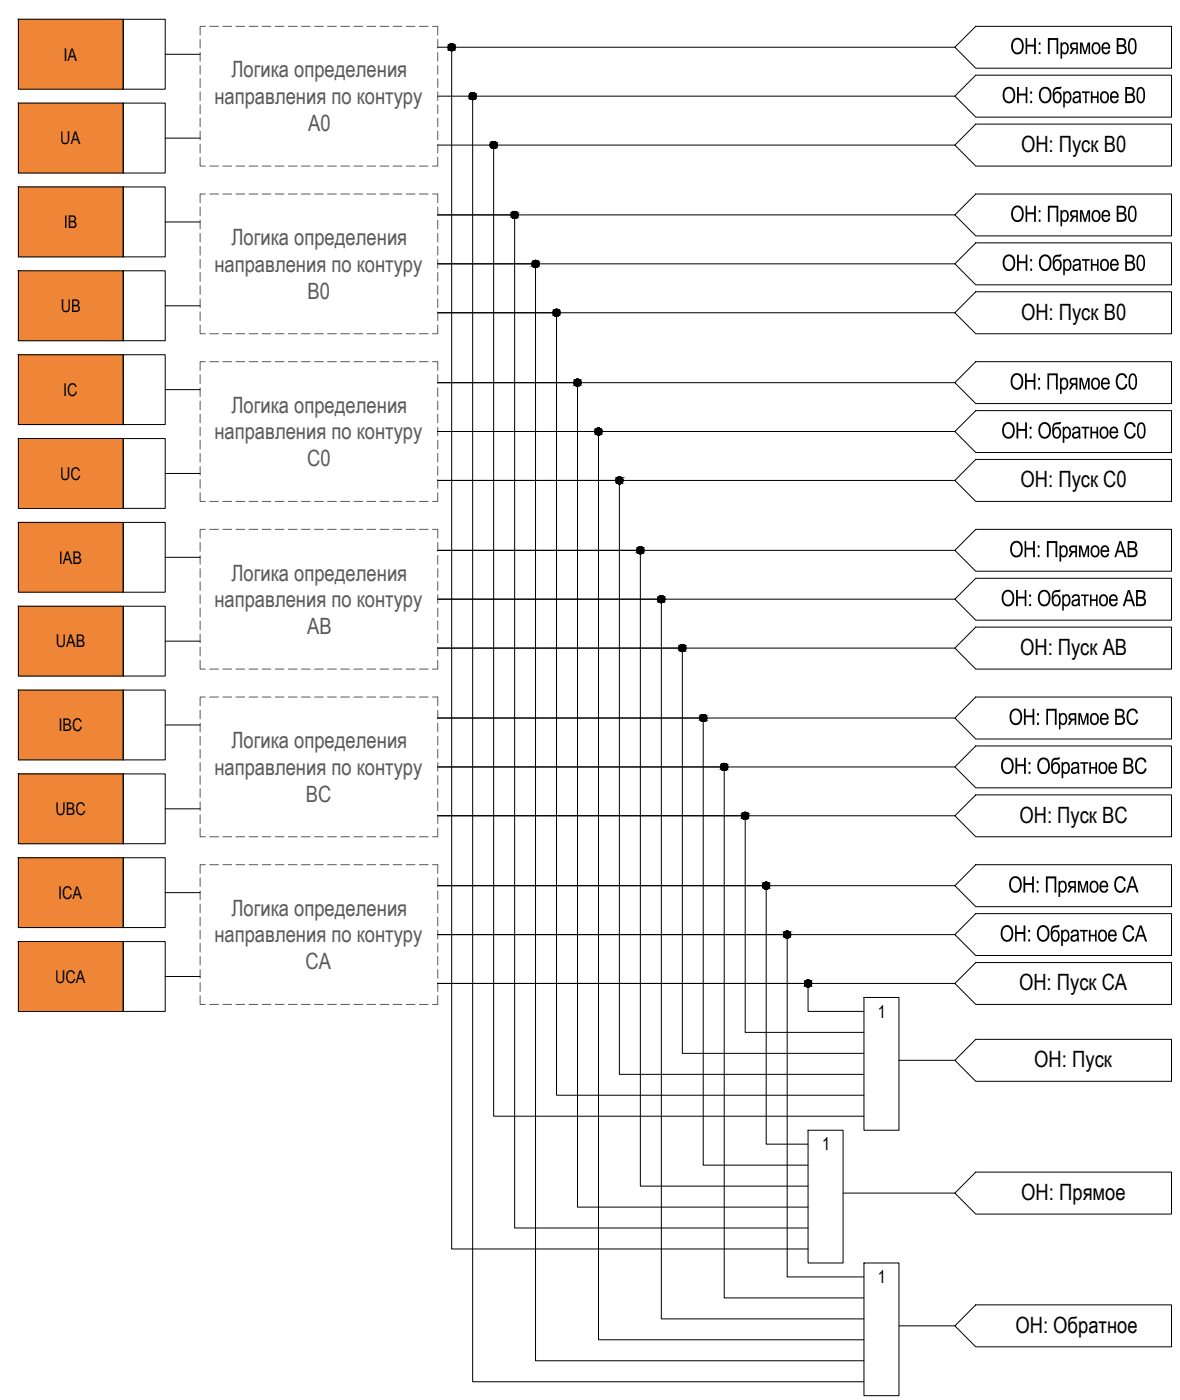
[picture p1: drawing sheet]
<svg xmlns="http://www.w3.org/2000/svg" width="452mm" height="537mm" viewBox="0 0 452 537" stroke-linecap="round" stroke-linejoin="round" font-family="sans-serif">
<defs><g id="words">
<g font-size="8.6">
<text x="387.1" y="20.7">ОН: Прямое В</text>
<text x="432" y="20.7">0</text>
<text x="383.9" y="39.5">ОН: Обратное В</text>
<text x="435.2" y="39.5">0</text>
<text x="391.3" y="58.2">ОН: Пуск В0</text>
<text x="387.1" y="85">ОН: Прямое В</text>
<text x="432" y="85">0</text>
<text x="383.9" y="103.8">ОН: Обратное В</text>
<text x="435.2" y="103.8">0</text>
<text x="391.3" y="122.5">ОН: Пуск В0</text>
<text x="386.9" y="149.3">ОН: Прямое С</text>
<text x="432.2" y="149.3">0</text>
<text x="383.6" y="168">ОН: Обратное С</text>
<text x="435.4" y="168">0</text>
<text x="391.1" y="186.8">ОН: Пуск С0</text>
<text x="386.7" y="213.6">ОН: Прямое АВ</text>
<text x="383.5" y="232.3">ОН: Обратное АВ</text>
<text x="390.9" y="251">ОН: Пуск АВ</text>
<text x="386.5" y="277.8">ОН: Прямое ВС</text>
<text x="383.2" y="296.6">ОН: Обратное ВС</text>
<text x="390.6" y="315.3">ОН: Пуск ВС</text>
<text x="386.4" y="342.1">ОН: Прямое СА</text>
<text x="383.1" y="360.8">ОН: Обратное СА</text>
<text x="390.5" y="379.5">ОН: Пуск СА</text>
<text x="396.3" y="409">ОН: Пуск</text>
<text x="391.4" y="459.9">ОН: Прямое</text>
<text x="389.1" y="510.8">ОН: Обратное</text>
</g>
<g font-size="8.6" fill="#58595b">
<text x="88.7" y="29.6">Логика определения</text>
<text x="82.2" y="39.9">направления по контуру</text>
<text x="118" y="50.1">А0</text>
<text x="88.7" y="93.9">Логика определения</text>
<text x="82.2" y="104.1">направления по контуру</text>
<text x="117.8" y="114.5">В0</text>
<text x="88.7" y="158.1">Логика определения</text>
<text x="82.2" y="168.4">направления по контуру</text>
<text x="117.7" y="178.8">С0</text>
<text x="88.7" y="222.5">Логика определения</text>
<text x="82.2" y="232.7">направления по контуру</text>
<text x="117.7" y="243">АВ</text>
<text x="88.7" y="286.6">Логика определения</text>
<text x="82.2" y="296.9">направления по контуру</text>
<text x="117.2" y="307.3">ВС</text>
<text x="88.7" y="350.9">Логика определения</text>
<text x="82.2" y="361.2">направления по контуру</text>
<text x="117.1" y="371.5">СА</text>
</g>
<g font-size="6.7">
<text x="24.3" y="23.2">IA</text>
<text x="23.1" y="55.3">UA</text>
<text x="24.4" y="87.5">IВ</text>
<text x="23.3" y="119.6">UB</text>
<text x="24.2" y="151.7">IС</text>
<text x="23.1" y="183.9">UC</text>
<text x="22.6" y="216">IAB</text>
<text x="21.4" y="248.1">UAB</text>
<text x="22.4" y="280.3">IBC</text>
<text x="21.2" y="312.4">UBC</text>
<text x="22.3" y="344.5">ICA</text>
<text x="21.1" y="376.7">UCA</text>
<text x="336.4" y="390.1">1</text>
<text x="315" y="440.9">1</text>
<text x="336.4" y="491.8">1</text>
</g>
</g></defs>
<!-- layer: TEXT -->
<g fill="#000">
<path d="M428.3 143.7l.8-.5 1.2-.2 .8 .3 .6 .7 .3 .8-.7 .2-.7-1.1-1.3-.1-.7 .6-.3 1 .2 2.3 .9 .9 1.3-.2 .7-1.3 .6 .2-.4 1.2-.8 .7-1.8 .1-.8-.7-.4-.8-.2-2.5zM431.6 162.5l.9-.6 1.1-.1 1 .5 .5 .9 .1 .4-.7 .2-.6-1.1-.9-.2-1 .6-.4 .9v2l.7 1.2 1.3 .2 .6-.5 .4-1 .7 .2-.6 1.4-.8 .5h-1.6l-.8-.5-.4-.8-.3-2.3zM432.5 272.2l.6-.5 1.3-.1 .9 .4 .6 .9 .2 .4-.7 .2-.6-1.1-1.2-.1-.8 .5-.3 .9-.1 1.9 .8 1.4 1.3 .1 .8-.7 .2-.7 .6 .2-.5 1.2-.8 .7h-1.6l-.8-.6-.4-.8-.3-2.4zM435.6 291.1l1-.7 1-.1 1 .4 .5 .8 .2 .6-.7 .2-.6-1.1-1.1-.2-.7 .4-.5 1.2v2l.9 1.3h1.1l.7-.5 .3-1 .7 .2-.5 1.3-.9 .7h-1.5l-.7-.5-.5-.8-.3-2.5zM430.9 355.4l1-.7 1-.1 1 .4 .5 .7 .2 .6-.7 .3-.7-1.2-1.1-.1-.7 .5-.4 1.1 .1 2.1 .7 1.1 1.2 .1 .7-.6 .3-.9 .7 .2-.6 1.3-.8 .6-1.8-.1-.9-1.1-.4-2.2z"/>
<path d="M427.9 14.6h2.3l.7 .2 .6 1-.3 1.3a.5 .5 0 0 0-.2 .6 .5 .5 0 0 0 .5 .3l.2 1.3-.4 1-.9 .4h-2.5zM428.6 15.3v1.9h1.5l.6-.4 .2-.7-.4-.7zM428.6 17.9v2.1h1.7l.5-.3 .3-.9-.3-.7z"/>
<path d="M431.2 33.3l2.9 .3 .6 1-.2 1.2a.41 .41 0 0 0-.3 .5 .41 .41 0 0 0 .5 .3l.3 1.4-.7 1.3-3.1 .2zM431.9 34.1v1.8h1.5l.5-.2 .2-.8-.3-.6zM431.9 36.6v2.2l2.1-.3 .3-.9-.4-.7z"/>
<path d="M427.9 78.8l3 .3 .6 .9-.3 1.3a.5 .5 0 0 0-.2 .6 .5 .5 0 0 0 .5 .4l.2 1.3-.7 1.2-3.1 .2zM428.6 79.6v1.8h1.6l.5-.3 .2-.8-.5-.6zM428.6 82.2v2.1h1.7l.6-.4 .2-.9-.5-.7z"/>
<path d="M431.2 97.6l2.9 .2 .6 1.1-.2 1.2a.41 .41 0 0 0-.3 .5 .41 .41 0 0 0 .5 .3l.3 1.4-.6 1.1-1 .4h-2.2zM431.9 98.3v1.9h1.5l.5-.3 .2-.7-.3-.7zM431.9 100.9v2.2l2.1-.3 .3-.8-.3-.8-.5-.3z"/>
<path d="M429 207.4h.7l2 6.2h-.7l-.6-1.9h-2.1l-.6 1.9h-.7zM429.3 208.1l-.8 2.9h1.7z"/>
<path d="M432.1 207.4l2.9 .2 .6 .9-.1 1.1a.48 .48 0 0 0-.4 .4 .48 .48 0 0 0 .4 .5l.4 1.2-.4 1.3-.9 .5-2.5 .1zM432.8 208.1v1.9l2-.3 .2-.9-.2-.5zM432.8 210.7v2.1h1.7l.5-.3 .2-1-.4-.7z"/>
<path d="M432.2 226.1h.7l2.1 6.2h-.8l-.6-1.9h-2.1l-.5 1.9h-.7zM432.5 226.8l-.8 3h1.7z"/>
<path d="M435.3 226.1l2.4 .1 .7 .3 .5 1-.1 1a.46 .46 0 0 0-.4 .4 .46 .46 0 0 0 .3 .4l.4 .6v1.1l-.5 .9-1 .4h-2.3zM436 226.9v1.9l2.1-.3 .2-1-.3-.4zM436 229.5v2.1l1.8-.1 .5-.3 .2-1-.4-.5z"/>
<path d="M430.6 290.4l2.7 .1 .8 .9-.1 1.3a.46 .46 0 0 0-.4 .4 .46 .46 0 0 0 .3 .5l.4 .5 .1 1.1-.5 1-1.1 .4h-2.2zM431.2 291.2v1.8l2.1-.3 .2-.9-.4-.5zM431.2 293.7v2.2l1.9-.1 .5-.4 .1-.9-.5-.7z"/>
<path d="M433.5 335.9h.7l2.1 6.2h-.8l-.5-1.9h-2.2l-.5 1.9h-.7zM433.9 336.6l-.9 2.9h1.7z"/>
<path d="M436.8 354.7h.7l2.1 6.1h-.8l-.6-1.8h-2.1l-.6 1.8h-.7zM437.1 355.3l-.8 3h1.7z"/>
</g>
<!-- layer: 0 -->
<g fill="none" stroke="#58595b" stroke-width=".38">
<path d="M76.7 15.1v3.3M78.7 10.1h-2v3.3M80.4 10.1h3.3M85.4 10.1h3.4M90.4 10.1h3.4M95.4 10.1h3.4M100.4 10.1h3.4M105.5 10.1h3.3M110.5 10.1h3.4M115.5 10.1h3.4M120.5 10.1h3.4M125.5 10.1h3.4"/>
<path d="M130.6 10.1h3.3M135.6 10.1h3.4M140.6 10.1h3.4M145.7 10.1h3.3M150.6 10.1h3.4M155.7 10.1h3.3M160.7 10.1h3.4M165.7 10.1h2v3.3M167.7 15.1v3.3M76.7 20.1v3.4M76.7 25.1v3.4M76.7 30.2v3.3"/>
<path d="M76.7 35.2v3.3M167.7 20.1v3.4M167.7 25.1v3.4M167.7 30.2v3.3M167.7 35.2v3.3M76.7 40.2v3.3M76.7 45.2v3.4M76.7 50.2v3.4M76.7 55.3v3.3M167.7 40.2v3.3M167.7 45.2v3.4M167.7 50.2v3.4"/>
<path d="M167.7 55.3v3.3M76.7 60.3v3.4h2M76.7 79.4v3.3M78.7 74.4h-2v3.3M80.4 74.4h3.3M80.4 63.7h3.3M85.4 74.4h3.4M85.4 63.7h3.4M90.4 74.4h3.4M90.4 63.7h3.4M95.4 74.4h3.4M95.4 63.7h3.4"/>
<path d="M100.4 74.4h3.4M100.4 63.7h3.4M105.5 74.4h3.3M105.5 63.7h3.3M110.5 74.4h3.4M110.5 63.7h3.4M115.5 74.4h3.4M115.5 63.7h3.4M120.5 74.4h3.4M120.5 63.7h3.4M125.5 74.4h3.4M125.5 63.7h3.4"/>
<path d="M130.6 74.4h3.3M130.6 63.7h3.3M135.6 74.4h3.4M135.6 63.7h3.4M140.6 74.4h3.4M140.6 63.7h3.4M145.7 74.4h3.3M145.7 63.7h3.3M150.6 74.4h3.4M150.6 63.7h3.4M155.7 74.4h3.3M155.7 63.7h3.3"/>
<path d="M160.7 74.4h3.4M160.7 63.7h3.4M165.7 74.4h2v3.3M167.7 60.3v3.4h-2M167.7 79.4v3.3M76.7 84.4v3.3M76.7 89.4v3.4M76.7 94.4v3.4M76.7 99.5v3.3M167.7 84.4v3.3M167.7 89.4v3.4M167.7 94.4v3.4"/>
<path d="M167.7 99.5v3.3M76.7 104.5v3.3M76.7 109.5v3.3M76.7 114.5v3.4M76.7 119.5v3.4M167.7 104.5v3.3M167.7 109.5v3.3M167.7 114.5v3.4M167.7 119.5v3.4M76.7 124.6v3.3h2M78.7 138.6h-2v3.4M80.4 127.9h3.3"/>
<path d="M80.4 138.6h3.3M85.4 127.9h3.4M85.4 138.6h3.4M90.4 127.9h3.4M90.4 138.6h3.4M95.4 127.9h3.4M95.4 138.6h3.4M100.4 127.9h3.4M100.4 138.6h3.4M105.5 127.9h3.3M105.5 138.6h3.3M110.5 127.9h3.4"/>
<path d="M110.5 138.6h3.4M115.5 127.9h3.4M115.5 138.6h3.4M120.5 127.9h3.4M120.5 138.6h3.4M125.5 127.9h3.4M125.5 138.6h3.4M130.6 127.9h3.3M130.6 138.6h3.3M135.6 127.9h3.4M135.6 138.6h3.4M140.6 127.9h3.4"/>
<path d="M140.6 138.6h3.4M145.7 127.9h3.3M145.7 138.6h3.3M150.6 127.9h3.4M150.6 138.6h3.4M155.7 127.9h3.3M155.7 138.6h3.3M160.7 127.9h3.4M160.7 138.6h3.4M165.7 138.6h2v3.4M167.7 124.6v3.3h-2M76.7 143.6v3.4"/>
<path d="M76.7 148.7v3.3M76.7 153.7v3.3M76.7 158.7v3.3M167.7 143.6v3.4M167.7 148.7v3.3M167.7 153.7v3.3M167.7 158.7v3.3M76.7 163.7v3.4M76.7 168.7v3.4M76.7 173.8v3.3M76.7 178.8v3.3M167.7 163.7v3.4"/>
<path d="M167.7 168.7v3.4M167.7 173.8v3.3M167.7 178.8v3.3M76.7 188.8v3.4h2M76.7 183.8v3.3M80.4 192.2h3.3M85.4 192.2h3.4M90.4 192.2h3.4M95.4 192.2h3.4M100.4 192.2h3.4M105.5 192.2h3.3M110.5 192.2h3.4"/>
<path d="M115.5 192.2h3.4M120.5 192.2h3.4M125.5 192.2h3.4M130.6 192.2h3.3M135.6 192.2h3.4M140.6 192.2h3.4M145.7 192.2h3.3M150.6 192.2h3.4M155.7 192.2h3.3M160.7 192.2h3.4M167.7 188.8v3.4h-2M167.7 183.8v3.3"/>
<path d="M76.7 207.9v3.4M76.7 212.9v3.4M76.7 218v3.3M78.7 202.9h-2v3.3M80.4 202.9h3.3M85.4 202.9h3.4M90.4 202.9h3.4M95.4 202.9h3.4M100.4 202.9h3.4M105.5 202.9h3.3M110.5 202.9h3.4M115.5 202.9h3.4"/>
<path d="M120.5 202.9h3.4M125.5 202.9h3.4M130.6 202.9h3.3M135.6 202.9h3.4M140.6 202.9h3.4M145.7 202.9h3.3M150.6 202.9h3.4M155.7 202.9h3.3M160.7 202.9h3.4M165.7 202.9h2v3.3M167.7 207.9v3.4M167.7 212.9v3.4"/>
<path d="M167.7 218v3.3M76.7 223v3.3M76.7 228v3.3M76.7 233v3.4M76.7 238v3.4M167.7 223v3.3M167.7 228v3.3M167.7 233v3.4M167.7 238v3.4M76.7 253.1v3.3h2M76.7 243.1v3.3M76.7 248.1v3.3"/>
<path d="M80.4 256.4h3.3M85.4 256.4h3.4M90.4 256.4h3.4M95.4 256.4h3.4M100.4 256.4h3.4M105.5 256.4h3.3M110.5 256.4h3.4M115.5 256.4h3.4M120.5 256.4h3.4M125.5 256.4h3.4M130.6 256.4h3.3M135.6 256.4h3.4"/>
<path d="M140.6 256.4h3.4M145.7 256.4h3.3M150.6 256.4h3.4M155.7 256.4h3.3M160.7 256.4h3.4M167.7 253.1v3.3h-2M167.7 243.1v3.3M167.7 248.1v3.3M76.7 272.2v3.3M76.7 277.2v3.3M78.7 267.1h-2v3.4M80.4 267.1h3.3"/>
<path d="M85.4 267.1h3.4M90.4 267.1h3.4M95.4 267.1h3.4M100.4 267.1h3.4M105.5 267.1h3.3M110.5 267.1h3.4M115.5 267.1h3.4M120.5 267.1h3.4M125.5 267.1h3.4M130.6 267.1h3.3M135.6 267.1h3.4M140.6 267.1h3.4"/>
<path d="M145.7 267.1h3.3M150.6 267.1h3.4M155.7 267.1h3.3M160.7 267.1h3.4M165.7 267.1h2v3.4M167.7 272.2v3.3M167.7 277.2v3.3M76.7 282.2v3.4M76.7 287.2v3.4M76.7 292.3v3.3M76.7 297.3v3.3M167.7 282.2v3.4"/>
<path d="M167.7 287.2v3.4M167.7 292.3v3.3M167.7 297.3v3.3M76.7 317.4v3.3h2M76.7 302.3v3.3M76.7 307.3v3.4M76.7 312.3v3.4M167.7 317.4v3.3h-2M167.7 302.3v3.3M167.7 307.3v3.4M167.7 312.3v3.4M76.7 336.4v3.4"/>
<path d="M78.7 331.4h-2v3.4M80.4 320.7h3.3M80.4 331.4h3.3M85.4 320.7h3.4M85.4 331.4h3.4M90.4 320.7h3.4M90.4 331.4h3.4M95.4 320.7h3.4M95.4 331.4h3.4M100.4 320.7h3.4M100.4 331.4h3.4M105.5 320.7h3.3"/>
<path d="M105.5 331.4h3.3M110.5 320.7h3.4M110.5 331.4h3.4M115.5 320.7h3.4M115.5 331.4h3.4M120.5 320.7h3.4M120.5 331.4h3.4M125.5 320.7h3.4M125.5 331.4h3.4M130.6 320.7h3.3M130.6 331.4h3.3M135.6 320.7h3.4"/>
<path d="M135.6 331.4h3.4M140.6 320.7h3.4M140.6 331.4h3.4M145.7 320.7h3.3M145.7 331.4h3.3M150.6 320.7h3.4M150.6 331.4h3.4M155.7 320.7h3.3M155.7 331.4h3.3M160.7 320.7h3.4M160.7 331.4h3.4M165.7 331.4h2v3.4"/>
<path d="M167.7 336.4v3.4M76.7 341.4v3.4M76.7 346.5v3.3M76.7 351.5v3.4M76.7 356.5v3.4M167.7 341.4v3.4M167.7 346.5v3.3M167.7 351.5v3.4M167.7 356.5v3.4M76.7 361.6v3.3M76.7 366.5v3.4M76.7 371.6v3.3"/>
<path d="M76.7 376.6v3.4M167.7 361.6v3.3M167.7 366.5v3.4M167.7 371.6v3.3M167.7 376.6v3.4M76.7 381.6v3.4h2M80.4 385h3.3M85.4 385h3.4M90.4 385h3.4M95.4 385h3.4M100.4 385h3.4M105.5 385h3.3"/>
<path d="M110.5 385h3.4M115.5 385h3.4M120.5 385h3.4M125.5 385h3.4M130.6 385h3.3M135.6 385h3.4M140.6 385h3.4M145.7 385h3.3M150.6 385h3.4M155.7 385h3.3M160.7 385h3.4M167.7 381.6v3.4h-2"/>
</g>
<g fill="#ef8637" stroke="#ef8637" stroke-width=".38">
<path d="M7.1 71.7l40.1 26.8v-26.8zM7.1 71.7l40.1 26.8h-40.1z"/>
<path d="M7.1 103.8l40.1 26.8v-26.8zM7.1 103.8l40.1 26.8h-40.1z"/>
<path d="M7.1 136l40.1 26.7v-26.7zM7.1 136l40.1 26.7h-40.1z"/>
<path d="M7.1 168.1l40.1 26.7v-26.7zM7.1 168.1l40.1 26.7h-40.1z"/>
<path d="M7.1 200.2l40.1 26.8v-26.8zM7.1 200.2l40.1 26.8h-40.1z"/>
<path d="M7.1 232.4l40.1 26.7v-26.7zM7.1 232.4l40.1 26.7h-40.1z"/>
<path d="M7.1 264.5l40.1 26.7v-26.7zM7.1 264.5l40.1 26.7h-40.1z"/>
<path d="M7.1 296.6l40.1 26.8v-26.8zM7.1 296.6l40.1 26.8h-40.1z"/>
<path d="M7.1 328.7l40.1 26.8v-26.8zM7.1 328.7l40.1 26.8h-40.1z"/>
<path d="M7.1 360.9l40.1 26.7v-26.7zM7.1 360.9l40.1 26.7h-40.1z"/>
<path d="M7.1 7.4l40.1 26.8v-26.8zM7.1 7.4l40.1 26.8h-40.1z"/>
<path d="M7.1 39.5l40.1 26.8v-26.8zM7.1 39.5l40.1 26.8h-40.1z"/>
</g>
<g fill="none" stroke="#000" stroke-width=".38">
<path d="M7.1 7.4h40.1v26.8h-40.1zM47.2 7.4h16.1v26.8h-16.1zM167.7 18.1h198.2M173.1 18.1v460.6h136.6M373.9 10.1h75v16h-75l-8-8zM7.1 39.5h40.1v26.8h-40.1zM47.2 39.5h16.1v26.8h-16.1zM63.3 20.8h13.4M167.7 36.9h198.2M181.1 36.9v492.7h150M373.9 28.8h75v16.1h-75l-8-8zM63.3 52.9h13.4"/>
<path d="M167.7 55.6h198.2M189.2 55.6v372.2h141.9M373.9 47.6h75v16.1h-75l-8-8.1zM7.1 71.7h40.1v26.8h-40.1zM47.2 71.7h16.1v26.8h-16.1zM63.3 85.1h13.4M365.9 82.4l8-8h75v16h-75zM365.9 82.4h-198.2h29.5v388.2h112.5M373.9 93.1h75v16.1h-75l-8-8.1zM7.1 103.8h40.1v26.8h-40.1zM47.2 103.8h16.1v26.8h-16.1zM63.3 117.2h13.4"/>
<path d="M365.9 119.9h-198.2h45.6v299.9h117.8M365.9 101.1h-198.2h37.5v420.4h125.9M373.9 111.8h75v16.1h-75l-8-8zM7.1 136h40.1v26.7h-40.1zM47.2 136h16.1v26.7h-16.1zM373.9 138.6h75v16.1h-75l-8-8zM63.3 149.3h13.4M365.9 146.7h-198.2h53.6v315.9h88.4M373.9 157.4h75v16h-75l-8-8zM7.1 168.1h40.1v26.7h-40.1zM47.2 168.1h16.1v26.7h-16.1zM365.9 165.4h-198.2h61.6v348.1h101.8"/>
<path d="M373.9 176.1h75v16.1h-75l-8-8.1zM63.3 181.5h13.4M365.9 184.1h-198.2h69.6v227.7h93.8M7.1 200.2h40.1v26.8h-40.1zM47.2 200.2h16.1v26.8h-16.1zM63.3 213.6h13.4M365.9 210.9h-198.2h77.7v243.7h64.3M373.9 202.9h75v16h-75l-8-8zM7.1 232.4h40.1v26.7h-40.1zM47.2 232.4h16.1v26.7h-16.1zM365.9 229.6l8-8h75v16.1h-75zM365.9 229.6h-198.2h85.7v275.9h77.7"/>
<path d="M63.3 245.7h13.4M365.9 248.4h-198.2h93.8v155.3h69.6M373.9 240.4h75v16h-75l-8-8zM7.1 264.5h40.1v26.7h-40.1zM47.2 264.5h16.1v26.7h-16.1zM63.3 277.9h13.4M365.9 275.2h-198.2h101.8v171.4h40.2M373.9 267.1h75v16.1h-75l-8-8zM7.1 296.6h40.1v26.8h-40.1zM47.2 296.6h16.1v26.8h-16.1zM365.9 293.9h-198.2h109.8v203.5h53.6M373.9 285.9h75v16h-75l-8-8z"/>
<path d="M63.3 310h13.4M365.9 312.7l8-8h75v16h-75zM365.9 312.7h-198.2h117.9v83h45.5M7.1 328.7h40.1v26.8h-40.1zM47.2 328.7h16.1v26.8h-16.1zM365.9 339.5h-198.2h125.9v99h16.1M373.9 331.4h75v16.1h-75l-8-8zM63.3 342.1h13.4M365.9 358.2h-198.2h133.9v131.2h29.5M373.9 350.2h75v16h-75l-8-8zM7.1 360.9h40.1v26.7h-40.1zM47.2 360.9h16.1v26.7h-16.1z"/>
<path d="M63.3 374.3h13.4M365.9 376.9l8-8h75v16.1h-75zM365.9 376.9h-198.2h142v10.7h21.4M331.1 382.3h13.4v50.9h-13.4zM373.9 398.3h75v16.1h-75l-8-8zM344.5 406.4h21.4M309.7 433.2h13.4v50.9h-13.4zM323.1 457.3h42.8M373.9 449.2h75v16.1h-75l-8-8zM331.1 484.1h13.4v50.8h-13.4zM344.5 508.2h21.4M373.9 500.1h75v16.1h-75l-8-8z"/>
<circle cx="173.1" cy="18.1" r="1.33"/>
<circle cx="181.1" cy="36.8" r="1.33"/>
<circle cx="189.1" cy="55.6" r="1.33"/>
<circle cx="197.2" cy="82.3" r="1.33"/>
<circle cx="205.2" cy="101.1" r="1.33"/>
<circle cx="213.2" cy="119.8" r="1.33"/>
<circle cx="221.3" cy="146.6" r="1.33"/>
<circle cx="229.3" cy="165.4" r="1.33"/>
<circle cx="237.3" cy="184.1" r="1.33"/>
<circle cx="245.4" cy="210.9" r="1.33"/>
<circle cx="253.4" cy="229.6" r="1.33"/>
<circle cx="261.5" cy="248.4" r="1.33"/>
<circle cx="269.5" cy="275.2" r="1.33"/>
<circle cx="277.5" cy="293.9" r="1.33"/>
<circle cx="285.5" cy="312.6" r="1.33"/>
<circle cx="293.6" cy="339.4" r="1.33"/>
<circle cx="301.6" cy="358.2" r="1.33"/>
<circle cx="309.6" cy="376.9" r="1.33"/>
</g>
<g fill="#000" stroke="#000" stroke-width=".38">
<path d="M172.8 19.4h.6zM172.9 16.8h.4zM180.8 38.2h.6zM180.9 35.5h.4zM188.9 56.9h.6zM189 54.3h.3zM196.9 83.7h.6zM197 81.1h.3zM205 99.8h.4zM204.9 102.4h.7zM213.1 118.6h.3zM213 121.2h.6z"/>
<path d="M221 147.9h.6zM221.1 145.3h.3zM229 166.7h.6zM229.1 164.1h.4zM237.1 185.4h.6zM237.2 182.8h.3zM245.1 212.2h.6zM245.2 209.6h.4zM253.1 231h.6zM253.2 228.3h.4zM261.2 249.7h.6zM261.3 247.1h.3z"/>
<path d="M269.2 276.5h.6zM269.3 273.8h.3zM277.2 295.2h.7zM277.4 292.6h.3zM285.3 314h.6zM285.4 311.3h.3zM293.4 338.1h.3zM293.3 340.8h.6zM301.4 359.5h.5zM301.4 356.9h.4zM309.4 378.2h.6zM309.5 375.6h.3z"/>
<path d="M172.8 19.4l.5 .1zM172.9 19.5h.4z"/>
<path d="M172.9 16.8h.5zM172.8 16.8h.6z"/>
<path d="M172.8 16.8h.7zM172.7 16.8h.8z"/>
<path d="M172.7 16.8l.9 .1zM172.5 16.9h1.1z"/>
<path d="M172.7 19.4h.8zM172.7 19.4h.7z"/>
<path d="M172.5 16.9l1.3 .1zM172.4 17h1.4z"/>
<path d="M172.5 19.3h1.1zM172.5 19.3l1 .1z"/>
<path d="M172.4 17h1.5zM172.4 17h1.5z"/>
<path d="M172.4 19.3h1.4zM172.4 19.3h1.2z"/>
<path d="M172.3 17l1.7 .1zM172.2 17.1h1.8z"/>
<path d="M172.3 19.2h1.6zM172.3 19.2l1.5 .1z"/>
<path d="M172.2 17.1l1.9 .1zM172.2 17.1l1.9 .1z"/>
<path d="M172.2 19.1h1.8zM172.2 19.1l1.7 .1z"/>
<path d="M172.2 17.2l1.9 .1zM172 17.3h2.1z"/>
<path d="M172.2 19h1.9zM172.2 19l1.8 .1z"/>
<path d="M172 17.3l2.2 .1zM172 17.3l2.2 .1z"/>
<path d="M172 18.9h2.1zM172 18.9l2.1 .1z"/>
<path d="M172 17.4l2.3 .1zM172 17.4l2.3 .1z"/>
<path d="M172 18.8h2.2zM172 18.8l2.1 .1z"/>
<path d="M171.9 17.5l2.5 .1zM171.9 17.5l2.5 .1z"/>
<path d="M171.9 18.7h2.4zM171.9 18.7l2.3 .1z"/>
<path d="M171.9 17.6l2.5 .1zM171.9 17.6l2.5 .1z"/>
<path d="M171.8 17.7l2.6 .1zM171.8 17.7l2.6 .1z"/>
<path d="M171.8 18.5l2.6 .1zM171.8 18.5l2.6 .1z"/>
<path d="M171.9 18.6h2.5zM171.9 18.6l2.4 .1z"/>
<path d="M171.8 17.8l2.6 .2zM171.8 17.8l2.6 .2z"/>
<path d="M171.8 18.4h2.6zM171.8 18.4l2.6 .1z"/>
<path d="M171.8 18l2.6 .1zM171.8 18l2.6 .1z"/>
<path d="M171.8 18.1l2.6 .1zM171.8 18.1l2.6 .1z"/>
<path d="M171.8 18.2h2.6zM171.8 18.2l2.6 .2z"/>
<path d="M180.8 38.2h.5zM180.9 38.2h.4z"/>
<path d="M180.9 35.5h.5zM180.8 35.5h.6z"/>
<path d="M180.8 35.5l.7 .1zM180.7 35.6h.8z"/>
<path d="M180.7 35.6h1zM180.6 35.6h1.1z"/>
<path d="M180.7 38.1h.8zM180.7 38.1l.7 .1z"/>
<path d="M180.6 35.6l1.2 .1zM180.4 35.7h1.4z"/>
<path d="M180.6 38.1h1.1zM180.6 38.1h.9z"/>
<path d="M180.4 35.7l1.5 .1zM180.4 35.8h1.5z"/>
<path d="M180.4 38h1.4zM180.4 38l1.3 .1z"/>
<path d="M180.4 35.8h1.6zM180.2 35.8h1.8z"/>
<path d="M180.4 38h1.5zM180.4 38h1.4z"/>
<path d="M180.2 35.8l1.9 .1zM180.2 35.8l1.9 .1z"/>
<path d="M180.2 37.9h1.8zM180.2 37.9l1.7 .1z"/>
<path d="M180.2 35.9l2 .2zM180.2 35.9l2 .2z"/>
<path d="M180.2 37.8h1.9zM180.2 37.8l1.8 .1z"/>
<path d="M180.1 36.1h2.2zM180.1 36.1h2.2z"/>
<path d="M180.1 37.7h2.1zM180.1 37.7l2 .1z"/>
<path d="M180 36.1l2.3 .2zM180 36.1l2.3 .2z"/>
<path d="M180 37.6h2.3zM180 37.6l2.2 .1z"/>
<path d="M179.9 36.3h2.5zM179.9 36.3h2.5z"/>
<path d="M179.9 37.5h2.4zM179.9 37.5l2.4 .1z"/>
<path d="M179.9 36.3l2.5 .2zM179.9 36.3l2.5 .2z"/>
<path d="M179.9 37.4h2.5zM179.9 37.4l2.4 .1z"/>
<path d="M179.9 36.5l2.5 .1zM179.9 36.5l2.5 .1z"/>
<path d="M179.9 37.2h2.5zM179.9 37.2l2.5 .2z"/>
<path d="M179.8 36.6l2.6 .1zM179.8 36.6l2.6 .1z"/>
<path d="M179.8 36.7l2.7 .2zM179.8 36.7l2.7 .2z"/>
<path d="M179.8 37l2.6 .1zM179.8 37l2.6 .1z"/>
<path d="M179.8 37.1h2.6zM179.8 37.1l2.6 .1z"/>
<path d="M179.8 36.9h2.7zM179.8 36.9l2.6 .1z"/>
<path d="M188.9 56.9h.4zM189 56.9h.3z"/>
<path d="M189 54.3h.5zM188.9 54.3h.6z"/>
<path d="M188.9 54.3h.7zM188.7 54.3h.9z"/>
<path d="M188.7 54.3l1 .1zM188.6 54.4h1.1z"/>
<path d="M188.7 56.9h.9zM188.7 56.9h.8z"/>
<path d="M188.6 54.4l1.2 .1zM188.5 54.5h1.3z"/>
<path d="M188.6 56.8h1.1zM188.6 56.8l1 .1z"/>
<path d="M188.5 54.5h1.4zM188.4 54.5h1.5z"/>
<path d="M188.5 56.8h1.3zM188.5 56.8h1.2z"/>
<path d="M188.4 54.5l1.6 .1zM188.3 54.6h1.7z"/>
<path d="M188.4 56.7h1.5zM188.4 56.7l1.4 .1z"/>
<path d="M188.3 54.6l1.8 .1zM188.3 54.6l1.8 .1z"/>
<path d="M188.3 56.6h1.7zM188.3 56.6l1.6 .1z"/>
<path d="M188.2 54.7l2 .1zM188.2 54.7l2 .1z"/>
<path d="M188.2 56.5h1.9zM188.2 56.5l1.8 .1z"/>
<path d="M188.1 54.8l2.2 .1zM188.1 54.8l2.2 .1z"/>
<path d="M188.1 56.4h2.1zM188.1 56.4l2 .1z"/>
<path d="M188 54.9l2.4 .1zM188 54.9l2.4 .1z"/>
<path d="M188 56.3h2.3zM188 56.3l2.2 .1z"/>
<path d="M188 55l2.4 .1zM188 55l2.4 .1z"/>
<path d="M188 56.2h2.4zM188 56.2l2.3 .1z"/>
<path d="M187.9 55.1l2.5 .1zM187.9 55.1l2.5 .1z"/>
<path d="M187.9 56.1h2.5zM187.9 56.1l2.5 .1z"/>
<path d="M187.9 55.2l2.6 .2zM187.9 55.2l2.6 .2z"/>
<path d="M187.9 56h2.5zM187.9 56l2.5 .1z"/>
<path d="M187.9 55.4l2.6 .1zM187.9 55.4l2.6 .1z"/>
<path d="M187.8 55.5l2.7 .1zM187.8 55.5l2.7 .1z"/>
<path d="M187.8 55.6l2.7 .1zM187.8 55.6l2.7 .1z"/>
<path d="M187.8 55.7l2.7 .2zM187.8 55.7l2.7 .2z"/>
<path d="M187.9 55.9h2.6zM187.9 55.9l2.5 .1z"/>
<path d="M196.9 83.7h.4zM197 83.7h.3z"/>
<path d="M197 81.1h.5zM196.9 81.1h.6z"/>
<path d="M196.9 81.1h.7zM196.7 81.1h.9z"/>
<path d="M196.7 81.1l1.1 .1zM196.7 81.2h1.1z"/>
<path d="M196.7 83.6h.9zM196.7 83.6l.8 .1z"/>
<path d="M196.7 81.2h1.1zM196.5 81.2h1.3z"/>
<path d="M196.7 83.6h1.1zM196.7 83.6h.9z"/>
<path d="M196.5 81.2l1.5 .1zM196.4 81.3h1.6z"/>
<path d="M196.5 83.5h1.3zM196.5 83.5l1.3 .1z"/>
<path d="M196.4 81.3l1.7 .1zM196.4 81.3l1.7 .1z"/>
<path d="M196.4 83.5h1.6zM196.4 83.5h1.4z"/>
<path d="M196.3 81.4l1.8 .1zM196.3 81.4l1.8 .1z"/>
<path d="M196.3 83.4h1.8zM196.3 83.4l1.7 .1z"/>
<path d="M196.2 81.5l2 .1zM196.2 81.5l2 .1z"/>
<path d="M196.2 83.3h1.9zM196.2 83.3l1.9 .1z"/>
<path d="M196.2 81.6h2.1zM196.2 81.6h2.1z"/>
<path d="M196.2 83.2h2zM196.2 83.2l1.9 .1z"/>
<path d="M196.1 81.6l2.3 .2zM196.1 81.6l2.3 .2z"/>
<path d="M196.1 83.1h2.2zM196.1 83.1l2.1 .1z"/>
<path d="M196 81.8l2.4 .1zM196 81.8l2.4 .1z"/>
<path d="M196 83h2.4zM196 83l2.3 .1z"/>
<path d="M195.9 81.9l2.6 .1zM195.9 81.9l2.6 .1z"/>
<path d="M195.9 82.9h2.5zM195.9 82.9l2.5 .1z"/>
<path d="M195.9 82l2.6 .1zM195.9 82l2.6 .1z"/>
<path d="M195.9 82.7h2.6zM195.9 82.7l2.5 .2z"/>
<path d="M195.9 82.1l2.6 .1zM195.9 82.1l2.6 .1z"/>
<path d="M195.9 82.2l2.6 .2zM195.9 82.2l2.6 .2z"/>
<path d="M195.9 82.4l2.6 .1zM195.9 82.4l2.6 .1z"/>
<path d="M195.9 82.5l2.6 .1zM195.9 82.5l2.6 .1z"/>
<path d="M195.9 82.6h2.6zM195.9 82.6l2.6 .1z"/>
<path d="M205 99.8h.6zM204.9 99.8h.7z"/>
<path d="M204.9 99.8h.7zM204.8 99.8h.8z"/>
<path d="M204.8 99.8l1 .1zM204.7 99.9h1.1z"/>
<path d="M204.7 99.9l1.2 .1zM204.5 100h1.4z"/>
<path d="M204.5 100h1.5zM204.5 100h1.5z"/>
<path d="M204.9 102.4l.5 .1zM205 102.5h.4z"/>
<path d="M204.8 102.4h.8zM204.8 102.4h.8z"/>
<path d="M204.7 102.3h1.1zM204.7 102.3l.9 .1z"/>
<path d="M204.5 102.3h1.4zM204.5 102.3h1.3z"/>
<path d="M204.5 100l1.6 .1zM204.5 100l1.6 .1z"/>
<path d="M204.5 102.2h1.5zM204.5 102.2l1.4 .1z"/>
<path d="M204.4 100.1l1.8 .1zM204.4 100.1l1.8 .1z"/>
<path d="M204.4 102.1h1.7zM204.4 102.1l1.6 .1z"/>
<path d="M204.3 100.2l2 .1zM204.2 100.3h2.1z"/>
<path d="M204.3 102h1.9zM204.3 102l1.8 .1z"/>
<path d="M204.2 100.3l2.2 .1zM204.2 100.3l2.2 .1z"/>
<path d="M204.2 102h2.1zM204.2 102h2z"/>
<path d="M204.1 100.4l2.3 .1zM204.1 100.4l2.3 .1z"/>
<path d="M204.1 101.8h2.3zM204.1 101.8l2.2 .2z"/>
<path d="M204 100.5l2.5 .1zM204 100.5l2.5 .1z"/>
<path d="M204 101.8h2.4zM204 101.8h2.4z"/>
<path d="M204 100.6l2.5 .1zM204 100.6l2.5 .1z"/>
<path d="M204 101.6h2.5zM204 101.6l2.4 .2z"/>
<path d="M203.9 100.7l2.6 .2zM203.9 100.7l2.6 .2z"/>
<path d="M203.9 100.9l2.7 .1zM203.9 100.9l2.7 .1z"/>
<path d="M203.9 101.4l2.6 .1zM203.9 101.4l2.6 .1z"/>
<path d="M203.9 101.5h2.6zM203.9 101.5l2.6 .1z"/>
<path d="M203.9 101l2.7 .1zM203.9 101l2.7 .1z"/>
<path d="M203.9 101.1l2.7 .1zM203.9 101.1l2.7 .1z"/>
<path d="M203.9 101.2h2.7zM203.9 101.2l2.6 .2z"/>
<path d="M213.1 118.6h.5zM213 118.6h.6z"/>
<path d="M213 118.6h.7zM212.8 118.6h.9z"/>
<path d="M212.8 118.6h1zM212.7 118.6h1.1z"/>
<path d="M212.7 118.6l1.2 .1zM212.6 118.7h1.3z"/>
<path d="M212.6 118.7l1.4 .1zM212.5 118.8h1.5z"/>
<path d="M212.5 118.8l1.6 .1zM212.4 118.9h1.7z"/>
<path d="M212.4 118.9h1.8zM212.4 118.9h1.8z"/>
<path d="M212.3 118.9l2 .1zM212.3 118.9l2 .1z"/>
<path d="M212.2 119l2.2 .2zM212.2 119l2.2 .2z"/>
<path d="M212.2 119.2l2.2 .1zM212.2 119.2l2.2 .1z"/>
<path d="M212.1 119.3l2.4 .1zM212.1 119.3l2.4 .1z"/>
<path d="M212 119.4l2.5 .1zM212 119.4l2.5 .1z"/>
<path d="M212 119.5l2.6 .1zM212 119.5l2.6 .1z"/>
<path d="M211.9 119.6l2.7 .1zM211.9 119.6l2.7 .1z"/>
<path d="M211.9 119.7l2.7 .2zM211.9 119.7l2.7 .2z"/>
<path d="M211.9 120l2.7 .1zM211.9 120l2.7 .1z"/>
<path d="M211.9 119.9h2.7zM211.9 119.9l2.7 .1z"/>
<path d="M213 121.2h.4zM213.1 121.2h.3z"/>
<path d="M212.8 121.1h.9zM212.8 121.1l.8 .1z"/>
<path d="M212.7 121.1h1.1zM212.7 121.1h1z"/>
<path d="M212.6 121h1.3zM212.6 121l1.2 .1z"/>
<path d="M212.5 121h1.5zM212.5 121h1.4z"/>
<path d="M212.4 120.9h1.7zM212.4 120.9l1.6 .1z"/>
<path d="M212.3 120.8h1.9zM212.3 120.8l1.8 .1z"/>
<path d="M212.2 120.7h2.1zM212.2 120.7l2 .1z"/>
<path d="M212.2 120.6h2.2zM212.2 120.6l2.1 .1z"/>
<path d="M212.1 120.5h2.3zM212.1 120.5l2.3 .1z"/>
<path d="M212 120.4h2.5zM212 120.4l2.4 .1z"/>
<path d="M212 120.3h2.5zM212 120.3l2.5 .1z"/>
<path d="M211.9 120.1h2.7zM211.9 120.1l2.6 .2z"/>
<path d="M221 147.9l.4 .1zM221.1 148h.3z"/>
<path d="M221.1 145.3l.5 .1zM221 145.4h.6z"/>
<path d="M221 145.4h.7zM220.9 145.4h.8z"/>
<path d="M220.9 145.4h1zM220.8 145.4h1.1z"/>
<path d="M220.9 147.9h.8zM220.9 147.9h.7z"/>
<path d="M220.8 145.4l1.1 .1zM220.6 145.5h1.3z"/>
<path d="M220.8 147.9h1.1zM220.8 147.9h.9z"/>
<path d="M220.6 145.5l1.5 .1zM220.6 145.5l1.5 .1z"/>
<path d="M220.6 147.8h1.3zM220.6 147.8l1.3 .1z"/>
<path d="M220.5 145.6l1.6 .1zM220.4 145.7h1.7z"/>
<path d="M220.5 147.7h1.6zM220.5 147.7l1.4 .1z"/>
<path d="M220.4 145.7h1.9zM220.4 145.7h1.9z"/>
<path d="M220.4 147.6h1.7zM220.4 147.6l1.7 .1z"/>
<path d="M220.3 145.7l2.1 .1zM220.3 145.7l2.1 .1z"/>
<path d="M220.3 147.6h2zM220.3 147.6h1.8z"/>
<path d="M220.2 145.8l2.2 .1zM220.2 145.8l2.2 .1z"/>
<path d="M220.2 147.5h2.2zM220.2 147.5l2.1 .1z"/>
<path d="M220.2 145.9l2.3 .1zM220.2 145.9l2.3 .1z"/>
<path d="M220.2 147.4h2.2zM220.2 147.4l2.2 .1z"/>
<path d="M220.1 146l2.4 .2zM220.1 146l2.4 .2z"/>
<path d="M220.1 147.3h2.4zM220.1 147.3l2.3 .1z"/>
<path d="M220.1 146.2l2.5 .1zM220.1 146.2l2.5 .1z"/>
<path d="M220.1 147.1h2.4zM220.1 147.1l2.4 .2z"/>
<path d="M220 146.3l2.6 .1zM220 146.3l2.6 .1z"/>
<path d="M220 147h2.6zM220 147l2.5 .1z"/>
<path d="M220 146.4l2.6 .1zM220 146.4l2.6 .1z"/>
<path d="M219.9 146.5l2.7 .2zM219.9 146.5l2.7 .2z"/>
<path d="M219.9 146.7l2.7 .1zM219.9 146.7l2.7 .1z"/>
<path d="M219.9 146.8l2.7 .1zM219.9 146.8l2.7 .1z"/>
<path d="M220 146.9h2.6zM220 146.9l2.6 .1z"/>
<path d="M229 166.7h.5zM229.1 166.7h.4z"/>
<path d="M229.1 164.1h.5zM229 164.1h.6z"/>
<path d="M229 164.1h.8zM228.9 164.1h.9z"/>
<path d="M228.9 164.1l1 .1zM228.9 164.1l1 .1z"/>
<path d="M228.9 166.6h.9zM228.9 166.6l.7 .1z"/>
<path d="M228.8 164.2h1.2zM228.7 164.2h1.3z"/>
<path d="M228.8 166.6h1.1zM228.8 166.6h1z"/>
<path d="M228.7 164.2l1.4 .1zM228.7 164.2l1.4 .1z"/>
<path d="M228.7 166.6h1.3zM228.7 166.6h1.2z"/>
<path d="M228.6 164.3l1.6 .1zM228.5 164.4h1.7z"/>
<path d="M228.6 166.5h1.5zM228.6 166.5l1.4 .1z"/>
<path d="M228.5 164.4l1.8 .1zM228.5 164.4l1.8 .1z"/>
<path d="M228.5 166.4h1.7zM228.5 166.4l1.6 .1z"/>
<path d="M228.4 164.5l2 .1zM228.4 164.5l2 .1z"/>
<path d="M228.4 166.3h1.9zM228.4 166.3l1.8 .1z"/>
<path d="M228.3 164.6l2.1 .1zM228.3 164.6l2.1 .1z"/>
<path d="M228.3 166.2h2.1zM228.3 166.2l2 .1z"/>
<path d="M228.2 164.7l2.3 .1zM228.2 164.7l2.3 .1z"/>
<path d="M228.2 166.1h2.2zM228.2 166.1l2.2 .1z"/>
<path d="M228.2 164.8l2.4 .1zM228.2 164.8l2.4 .1z"/>
<path d="M228.2 166h2.3zM228.2 166l2.2 .1z"/>
<path d="M228.1 164.9l2.5 .1zM228.1 164.9l2.5 .1z"/>
<path d="M228.1 165.9h2.5zM228.1 165.9l2.4 .1z"/>
<path d="M228 165l2.7 .1zM228 165l2.7 .1z"/>
<path d="M228 165.8h2.6zM228 165.8l2.6 .1z"/>
<path d="M228 165.1l2.7 .2zM228 165.1l2.7 .2z"/>
<path d="M228 165.3l2.7 .1zM228 165.3l2.7 .1z"/>
<path d="M228 165.4l2.7 .1zM228 165.4l2.7 .1z"/>
<path d="M228 165.5l2.7 .1zM228 165.5l2.7 .1z"/>
<path d="M228 165.6h2.7zM228 165.6l2.6 .2z"/>
<path d="M237.1 185.4h.4zM237.2 185.4h.3z"/>
<path d="M237.2 182.8h.5zM237.1 182.8h.6z"/>
<path d="M237.1 182.8l.7 .1zM236.9 182.9h.9z"/>
<path d="M236.9 182.9h1zM236.8 182.9h1.1z"/>
<path d="M236.9 185.4h.9zM236.9 185.4h.8z"/>
<path d="M236.8 182.9l1.2 .1zM236.7 183h1.3z"/>
<path d="M236.8 185.4h1.1zM236.8 185.4h1z"/>
<path d="M236.7 183h1.4zM236.6 183h1.5z"/>
<path d="M236.7 185.3h1.3zM236.7 185.3l1.2 .1z"/>
<path d="M236.6 183l1.6 .1zM236.6 183l1.6 .1z"/>
<path d="M236.6 185.2h1.5zM236.6 185.2l1.4 .1z"/>
<path d="M236.5 183.1l1.8 .1zM236.5 183.1l1.8 .1z"/>
<path d="M236.5 185.1h1.7zM236.5 185.1l1.6 .1z"/>
<path d="M236.4 183.2l2 .1zM236.4 183.2l2 .1z"/>
<path d="M236.4 185.1h1.9zM236.4 185.1h1.8z"/>
<path d="M236.3 183.3l2.2 .1zM236.3 183.3l2.2 .1z"/>
<path d="M236.3 185h2.1zM236.3 185l2 .1z"/>
<path d="M236.2 183.4l2.3 .1zM236.2 183.4l2.3 .1z"/>
<path d="M236.2 184.9h2.3zM236.2 184.9l2.2 .1z"/>
<path d="M236.2 183.5l2.4 .1zM236.2 183.5l2.4 .1z"/>
<path d="M236.2 184.8h2.3zM236.2 184.8l2.3 .1z"/>
<path d="M236.1 183.6l2.6 .2zM236.1 183.6l2.6 .2z"/>
<path d="M236.1 184.6h2.5zM236.1 184.6l2.4 .2z"/>
<path d="M236.1 183.8l2.6 .1zM236.1 183.8l2.6 .1z"/>
<path d="M236 183.9l2.7 .1zM236 183.9l2.7 .1z"/>
<path d="M236 184.4l2.7 .1zM236 184.4l2.7 .1z"/>
<path d="M236.1 184.5h2.6zM236.1 184.5l2.5 .1z"/>
<path d="M236 184l2.7 .1zM236 184l2.7 .1z"/>
<path d="M236 184.1l2.7 .2zM236 184.1l2.7 .2z"/>
<path d="M236 184.3h2.7zM236 184.3l2.7 .1z"/>
<path d="M245.1 212.2h.5zM245.2 212.2h.4z"/>
<path d="M245.2 209.6h.5zM245.1 209.6h.6z"/>
<path d="M245.1 209.6l.7 .1zM245 209.7h.8z"/>
<path d="M245 209.7h.9zM244.8 209.7h1.1z"/>
<path d="M245 212.2h.8zM245 212.2h.7z"/>
<path d="M244.8 209.7h1.3zM244.7 209.7h1.4z"/>
<path d="M244.8 212.1h1.1zM244.8 212.1l1 .1z"/>
<path d="M244.7 209.7l1.5 .1zM244.7 209.7l1.5 .1z"/>
<path d="M244.7 212.1h1.4zM244.7 212.1h1.2z"/>
<path d="M244.6 209.8l1.7 .1zM244.5 209.9h1.8z"/>
<path d="M244.6 212h1.6zM244.6 212l1.5 .1z"/>
<path d="M244.5 209.9l1.9 .1zM244.5 209.9l1.9 .1z"/>
<path d="M244.5 211.9h1.8zM244.5 211.9l1.7 .1z"/>
<path d="M244.4 210l2 .1zM244.4 210l2 .1z"/>
<path d="M244.4 211.8h2zM244.4 211.8l1.9 .1z"/>
<path d="M244.3 210.1l2.2 .1zM244.3 210.1l2.2 .1z"/>
<path d="M244.3 211.7h2.1zM244.3 211.7l2.1 .1z"/>
<path d="M244.3 210.2l2.3 .1zM244.2 210.3h2.4z"/>
<path d="M244.3 211.6h2.2zM244.3 211.6l2.1 .1z"/>
<path d="M244.2 210.3l2.5 .1zM244.2 210.3l2.5 .1z"/>
<path d="M244.2 211.5h2.4zM244.2 211.5l2.3 .1z"/>
<path d="M244.2 210.4l2.5 .1zM244.2 210.4l2.5 .1z"/>
<path d="M244.1 210.5l2.6 .2zM244.1 210.5l2.6 .2z"/>
<path d="M244.1 211.3l2.6 .1zM244.1 211.3l2.6 .1z"/>
<path d="M244.2 211.4h2.5zM244.2 211.4l2.4 .1z"/>
<path d="M244.1 210.7l2.6 .1zM244.1 210.7l2.6 .1z"/>
<path d="M244.1 211.2h2.6zM244.1 211.2l2.6 .1z"/>
<path d="M244.1 210.8l2.6 .1zM244.1 210.8l2.6 .1z"/>
<path d="M244.1 210.9l2.6 .2zM244.1 210.9l2.6 .2z"/>
<path d="M244.1 211.1h2.6zM244.1 211.1l2.6 .1z"/>
<path d="M253.1 231h.5zM253.2 231h.4z"/>
<path d="M253.2 228.3l.5 .1zM253.1 228.4h.6z"/>
<path d="M253.1 228.4h.8zM253 228.4h.9z"/>
<path d="M253 228.4l1 .1zM252.9 228.5h1.1z"/>
<path d="M253 230.9h.9zM253 230.9l.7 .1z"/>
<path d="M252.9 228.5h1.2zM252.8 228.5h1.3z"/>
<path d="M252.9 230.9h1.1zM252.9 230.9h1z"/>
<path d="M252.8 228.5l1.4 .1zM252.8 228.5l1.4 .1z"/>
<path d="M252.8 230.8h1.3zM252.8 230.8l1.2 .1z"/>
<path d="M252.7 228.6l1.6 .1zM252.5 228.7h1.8z"/>
<path d="M252.7 230.7h1.5zM252.7 230.7l1.4 .1z"/>
<path d="M252.5 228.7l1.9 .1zM252.5 228.8h1.9z"/>
<path d="M252.5 230.7h1.8zM252.5 230.7h1.7z"/>
<path d="M252.5 228.8h2zM252.5 228.8h2z"/>
<path d="M252.5 230.6h1.9zM252.5 230.6l1.8 .1z"/>
<path d="M252.4 228.8l2.2 .1zM252.4 228.8l2.2 .1z"/>
<path d="M252.4 230.5h2.1zM252.4 230.5l2 .1z"/>
<path d="M252.3 228.9l2.3 .1zM252.3 228.9l2.3 .1z"/>
<path d="M252.3 230.4h2.3zM252.3 230.4l2.2 .1z"/>
<path d="M252.2 229l2.5 .2zM252.2 229l2.5 .2z"/>
<path d="M252.2 230.3h2.4zM252.2 230.3l2.4 .1z"/>
<path d="M252.2 229.2l2.5 .1zM252.2 229.2l2.5 .1z"/>
<path d="M252.2 230.1h2.5zM252.2 230.1l2.4 .2z"/>
<path d="M252.2 229.3l2.5 .1zM252.2 229.3l2.5 .1z"/>
<path d="M252.2 230h2.5zM252.2 230l2.5 .1z"/>
<path d="M252.1 229.4l2.6 .1zM252.1 229.4l2.6 .1z"/>
<path d="M252.1 229.5l2.7 .1zM252.1 229.5l2.7 .1z"/>
<path d="M252.1 229.8l2.6 .1zM252.1 229.8l2.6 .1z"/>
<path d="M252.1 229.9h2.6zM252.1 229.9l2.6 .1z"/>
<path d="M252.1 229.6h2.7zM252.1 229.6l2.6 .2z"/>
<path d="M261.2 249.7h.4zM261.3 249.7h.3z"/>
<path d="M261.3 247.1h.5zM261.2 247.1h.6z"/>
<path d="M261.2 247.1h.7zM261 247.1h.9z"/>
<path d="M261 247.1l1 .1zM260.9 247.2h1.1z"/>
<path d="M261 249.7h.9zM261 249.7h.8z"/>
<path d="M260.9 247.2l1.2 .1zM260.8 247.3h1.3z"/>
<path d="M260.9 249.6h1.1zM260.9 249.6l1 .1z"/>
<path d="M260.8 247.3h1.4zM260.7 247.3h1.5z"/>
<path d="M260.8 249.6h1.3zM260.8 249.6h1.2z"/>
<path d="M260.7 247.3l1.6 .1zM260.6 247.4h1.7z"/>
<path d="M260.7 249.5h1.5zM260.7 249.5l1.4 .1z"/>
<path d="M260.6 247.4l1.8 .1zM260.6 247.4l1.8 .1z"/>
<path d="M260.6 249.4h1.7zM260.6 249.4l1.6 .1z"/>
<path d="M260.5 247.5l2 .1zM260.5 247.5l2 .1z"/>
<path d="M260.5 249.3h1.9zM260.5 249.3l1.8 .1z"/>
<path d="M260.4 247.6l2.2 .1zM260.4 247.6l2.2 .1z"/>
<path d="M260.4 249.2h2.1zM260.4 249.2l2 .1z"/>
<path d="M260.3 247.7l2.4 .1zM260.3 247.7l2.4 .1z"/>
<path d="M260.3 249.1h2.3zM260.3 249.1l2.2 .1z"/>
<path d="M260.3 247.8l2.4 .1zM260.3 247.8l2.4 .1z"/>
<path d="M260.3 249h2.4zM260.3 249l2.3 .1z"/>
<path d="M260.2 247.9l2.5 .1zM260.2 247.9l2.5 .1z"/>
<path d="M260.2 248.9h2.5zM260.2 248.9l2.5 .1z"/>
<path d="M260.2 248l2.6 .1zM260.2 248l2.6 .1z"/>
<path d="M260.2 248.8h2.5zM260.2 248.8l2.5 .1z"/>
<path d="M260.2 248.1l2.6 .2zM260.2 248.1l2.6 .2z"/>
<path d="M260.1 248.3l2.7 .1zM260.1 248.3l2.7 .1z"/>
<path d="M260.1 248.4l2.7 .1zM260.1 248.4l2.7 .1z"/>
<path d="M260.1 248.5l2.7 .1zM260.1 248.5l2.7 .1z"/>
<path d="M260.2 248.6h2.6zM260.2 248.6l2.5 .2z"/>
<path d="M269.2 276.5h.4zM269.3 276.5h.3z"/>
<path d="M269.3 273.8l.5 .1zM269.2 273.9h.6z"/>
<path d="M269.2 273.9h.7zM269.1 273.9h.8z"/>
<path d="M269.1 273.9l1 .1zM269 274h1.1z"/>
<path d="M269.1 276.5h.8zM269.1 276.5h.7z"/>
<path d="M269 274h1.2zM268.8 274h1.4z"/>
<path d="M269 276.4h1.1zM269 276.4l.9 .1z"/>
<path d="M268.8 274l1.5 .1zM268.7 274.1h1.6z"/>
<path d="M268.8 276.3h1.4zM268.8 276.3l1.3 .1z"/>
<path d="M268.7 274.1l1.7 .1zM268.7 274.1l1.7 .1z"/>
<path d="M268.7 276.3h1.6zM268.7 276.3h1.5z"/>
<path d="M268.6 274.2l1.8 .1zM268.6 274.2l1.8 .1z"/>
<path d="M268.6 276.2h1.8zM268.6 276.2l1.7 .1z"/>
<path d="M268.5 274.3h2zM268.5 274.3h2z"/>
<path d="M268.5 276.1h1.9zM268.5 276.1l1.9 .1z"/>
<path d="M268.5 274.3l2.1 .2zM268.5 274.3l2.1 .2z"/>
<path d="M268.5 276h2zM268.5 276l1.9 .1z"/>
<path d="M268.4 274.5l2.3 .1zM268.4 274.5l2.3 .1z"/>
<path d="M268.4 275.9h2.2zM268.4 275.9l2.1 .1z"/>
<path d="M268.3 274.6l2.4 .1zM268.3 274.6l2.4 .1z"/>
<path d="M268.3 275.8h2.4zM268.3 275.8l2.3 .1z"/>
<path d="M268.2 274.7l2.6 .1zM268.2 274.7l2.6 .1z"/>
<path d="M268.2 275.7h2.5zM268.2 275.7l2.5 .1z"/>
<path d="M268.2 274.8l2.6 .1zM268.2 274.8l2.6 .1z"/>
<path d="M268.2 275.6h2.6zM268.2 275.6l2.5 .1z"/>
<path d="M268.2 274.9l2.6 .2zM268.2 274.9l2.6 .2z"/>
<path d="M268.2 275.1l2.6 .1zM268.2 275.1l2.6 .1z"/>
<path d="M268.2 275.2l2.6 .1zM268.2 275.2l2.6 .1z"/>
<path d="M268.2 275.3l2.6 .1zM268.2 275.3l2.6 .1z"/>
<path d="M268.2 275.4h2.6zM268.2 275.4l2.6 .2z"/>
<path d="M277.2 295.2l.5 .1zM277.4 295.3h.3z"/>
<path d="M277.4 292.6h.5zM277.2 292.6h.7z"/>
<path d="M277.2 292.6l.7 .1zM277.1 292.7h.8z"/>
<path d="M277.1 292.7h1zM277 292.7h1.1z"/>
<path d="M277.1 295.2h.8zM277.1 295.2h.8z"/>
<path d="M277 292.7l1.2 .1zM276.8 292.8h1.4z"/>
<path d="M277 295.1h1.1zM277 295.1l.9 .1z"/>
<path d="M276.8 292.8h1.5zM276.8 292.8h1.5z"/>
<path d="M276.8 295.1h1.4zM276.8 295.1h1.3z"/>
<path d="M276.8 292.8l1.6 .1zM276.8 292.8l1.6 .1z"/>
<path d="M276.8 295h1.5zM276.8 295l1.4 .1z"/>
<path d="M276.7 292.9l1.8 .1zM276.6 293h1.9z"/>
<path d="M276.7 294.9h1.7zM276.7 294.9l1.6 .1z"/>
<path d="M276.6 293l2 .1zM276.5 293.1h2.1z"/>
<path d="M276.6 294.8h1.9zM276.6 294.8l1.8 .1z"/>
<path d="M276.5 293.1l2.2 .1zM276.5 293.1l2.2 .1z"/>
<path d="M276.5 294.7h2.1zM276.5 294.7l2 .1z"/>
<path d="M276.4 293.2l2.3 .1zM276.4 293.2l2.3 .1z"/>
<path d="M276.4 294.7h2.3zM276.4 294.7h2.2z"/>
<path d="M276.3 293.3l2.5 .1zM276.3 293.3l2.5 .1z"/>
<path d="M276.3 294.5h2.4zM276.3 294.5l2.4 .2z"/>
<path d="M276.3 293.4l2.5 .2zM276.3 293.4l2.5 .2z"/>
<path d="M276.2 293.6l2.6 .1zM276.2 293.6l2.6 .1z"/>
<path d="M276.2 294.3l2.6 .1zM276.2 294.3l2.6 .1z"/>
<path d="M276.3 294.4h2.5zM276.3 294.4l2.4 .1z"/>
<path d="M276.2 293.7l2.7 .1zM276.2 293.7l2.7 .1z"/>
<path d="M276.2 294.2h2.6zM276.2 294.2l2.6 .1z"/>
<path d="M276.2 293.8l2.7 .1zM276.2 293.8l2.7 .1z"/>
<path d="M276.2 293.9l2.7 .2zM276.2 293.9l2.7 .2z"/>
<path d="M276.2 294.1h2.7zM276.2 294.1l2.6 .1z"/>
<path d="M285.3 314h.4zM285.4 314h.3z"/>
<path d="M285.4 311.3l.5 .1zM285.3 311.4h.6z"/>
<path d="M285.3 311.4h.7zM285.1 311.4h.9z"/>
<path d="M285.1 311.4l1 .1zM285 311.5h1.1z"/>
<path d="M285.1 313.9h.9zM285.1 313.9l.8 .1z"/>
<path d="M285 311.5h1.2zM284.9 311.5h1.3z"/>
<path d="M285 313.9h1.1zM285 313.9h1z"/>
<path d="M284.9 311.5l1.4 .1zM284.9 311.5l1.4 .1z"/>
<path d="M284.9 313.8h1.3zM284.9 313.8l1.2 .1z"/>
<path d="M284.8 311.6h1.7zM284.7 311.6h1.8z"/>
<path d="M284.8 313.8h1.5zM284.8 313.8h1.4z"/>
<path d="M284.7 311.6l1.8 .1zM284.7 311.6l1.8 .1z"/>
<path d="M284.7 313.7h1.8zM284.7 313.7l1.6 .1z"/>
<path d="M284.6 311.7l2 .2zM284.6 311.7l2 .2z"/>
<path d="M284.6 313.6h1.9zM284.6 313.6l1.9 .1z"/>
<path d="M284.5 311.9h2.2zM284.5 311.9h2.2z"/>
<path d="M284.5 313.5h2.1zM284.5 313.5l2 .1z"/>
<path d="M284.5 311.9l2.2 .2zM284.5 311.9l2.2 .2z"/>
<path d="M284.5 313.4h2.2zM284.5 313.4l2.1 .1z"/>
<path d="M284.4 312.1l2.4 .1zM284.4 312.1l2.4 .1z"/>
<path d="M284.4 313.3h2.3zM284.4 313.3l2.3 .1z"/>
<path d="M284.3 312.2l2.5 .1zM284.3 312.2l2.5 .1z"/>
<path d="M284.3 313.2h2.5zM284.3 313.2l2.4 .1z"/>
<path d="M284.3 312.3l2.6 .1zM284.3 312.3l2.6 .1z"/>
<path d="M284.3 313h2.5zM284.3 313l2.5 .2z"/>
<path d="M284.3 312.4l2.6 .1zM284.3 312.4l2.6 .1z"/>
<path d="M284.3 312.5l2.6 .2zM284.3 312.5l2.6 .2z"/>
<path d="M284.3 312.8l2.6 .1zM284.3 312.8l2.6 .1z"/>
<path d="M284.3 312.9h2.6zM284.3 312.9l2.5 .1z"/>
<path d="M284.3 312.7h2.6zM284.3 312.7l2.6 .1z"/>
<path d="M293.4 338.1h.5zM293.3 338.1h.6z"/>
<path d="M293.3 338.1l.7 .1zM293.1 338.2h.9z"/>
<path d="M293.1 338.2h1.1zM293.1 338.2h1.1z"/>
<path d="M293.1 338.2l1.1 .1zM292.9 338.3h1.3z"/>
<path d="M292.9 338.3l1.5 .1zM292.9 338.3l1.5 .1z"/>
<path d="M292.8 338.4h1.7zM292.7 338.4h1.8z"/>
<path d="M292.7 338.4l1.9 .1zM292.7 338.4l1.9 .1z"/>
<path d="M292.6 338.5l2 .1zM292.6 338.5l2 .1z"/>
<path d="M292.5 338.6l2.2 .1zM292.5 338.6l2.2 .1z"/>
<path d="M292.5 338.7l2.3 .1zM292.5 338.7l2.3 .1z"/>
<path d="M292.4 338.8l2.4 .1zM292.4 338.8l2.4 .1z"/>
<path d="M292.4 338.9l2.5 .2zM292.4 338.9l2.5 .2z"/>
<path d="M292.4 340h2.4zM292.4 340h2.4z"/>
<path d="M292.3 339.1l2.6 .1zM292.3 339.1l2.6 .1z"/>
<path d="M292.3 339.8h2.6zM292.3 339.8l2.5 .2z"/>
<path d="M292.3 339.2l2.6 .1zM292.3 339.2l2.6 .1z"/>
<path d="M292.3 339.3l2.6 .2zM292.3 339.3l2.6 .2z"/>
<path d="M292.3 339.5l2.6 .1zM292.3 339.5l2.6 .1z"/>
<path d="M292.3 339.6l2.6 .1zM292.3 339.6l2.6 .1z"/>
<path d="M292.3 339.7h2.6zM292.3 339.7l2.6 .1z"/>
<path d="M293.3 340.8h.4zM293.4 340.8h.3z"/>
<path d="M293.1 340.7h.9zM293.1 340.7l.8 .1z"/>
<path d="M293.1 340.7h1.1zM293.1 340.7h.9z"/>
<path d="M292.9 340.6h1.3zM292.9 340.6l1.3 .1z"/>
<path d="M292.8 340.6h1.6zM292.8 340.6h1.4z"/>
<path d="M292.7 340.5h1.8zM292.7 340.5l1.7 .1z"/>
<path d="M292.6 340.4h2zM292.6 340.4l1.9 .1z"/>
<path d="M292.5 340.3h2.1zM292.5 340.3l2.1 .1z"/>
<path d="M292.5 340.2h2.2zM292.5 340.2l2.1 .1z"/>
<path d="M292.4 340h2.4zM292.4 340l2.3 .2z"/>
<path d="M301.4 359.5h.4zM301.4 359.5h.4z"/>
<path d="M301.4 356.9h.5zM301.4 356.9h.5z"/>
<path d="M301.4 356.9h.6zM301.2 356.9h.8z"/>
<path d="M301.2 356.9l1 .1zM301.1 357h1.1z"/>
<path d="M301.2 359.5h.8zM301.2 359.5h.7z"/>
<path d="M301.1 357h1.2zM301 357h1.3z"/>
<path d="M301.1 359.4h1.1zM301.1 359.4l.9 .1z"/>
<path d="M301 357l1.4 .1zM300.8 357.1h1.6z"/>
<path d="M301 359.4h1.3zM301 359.4h1.2z"/>
<path d="M300.8 357.1l1.7 .1zM300.8 357.2h1.7z"/>
<path d="M300.8 359.3h1.6zM300.8 359.3l1.5 .1z"/>
<path d="M300.8 357.2l1.8 .1zM300.8 357.2l1.8 .1z"/>
<path d="M300.8 359.2h1.7zM300.8 359.2l1.6 .1z"/>
<path d="M300.7 357.3l2 .1zM300.7 357.3l2 .1z"/>
<path d="M300.7 359.1h1.9zM300.7 359.1l1.8 .1z"/>
<path d="M300.6 357.4l2.2 .1zM300.6 357.4l2.2 .1z"/>
<path d="M300.6 359h2.1zM300.6 359l2 .1z"/>
<path d="M300.5 357.5l2.3 .1zM300.5 357.5l2.3 .1z"/>
<path d="M300.5 358.9h2.3zM300.5 358.9l2.2 .1z"/>
<path d="M300.4 357.6l2.5 .1zM300.4 357.6l2.5 .1z"/>
<path d="M300.4 358.8h2.4zM300.4 358.8l2.4 .1z"/>
<path d="M300.4 357.7l2.5 .1zM300.4 357.7l2.5 .1z"/>
<path d="M300.4 358.7h2.5zM300.4 358.7l2.4 .1z"/>
<path d="M300.3 357.8l2.7 .2zM300.3 357.8l2.7 .2z"/>
<path d="M300.3 358.6h2.6zM300.3 358.6l2.6 .1z"/>
<path d="M300.3 358l2.7 .1zM300.3 358l2.7 .1z"/>
<path d="M300.3 358.1l2.7 .1zM300.3 358.1l2.7 .1z"/>
<path d="M300.3 358.2l2.7 .1zM300.3 358.2l2.7 .1z"/>
<path d="M300.3 358.3l2.7 .2zM300.3 358.3l2.7 .2z"/>
<path d="M300.3 358.5h2.7zM300.3 358.5l2.6 .1z"/>
<path d="M309.4 378.2l.4 .1zM309.5 378.3h.3z"/>
<path d="M309.5 375.6h.5zM309.4 375.6h.6z"/>
<path d="M309.4 375.6l.7 .1zM309.2 375.7h.9z"/>
<path d="M309.2 375.7h1zM309.1 375.7h1.1z"/>
<path d="M309.2 378.2h.9zM309.2 378.2h.8z"/>
<path d="M309.1 375.7l1.2 .1zM309 375.8h1.3z"/>
<path d="M309.1 378.1h1.1zM309.1 378.1l1 .1z"/>
<path d="M309 375.8l1.5 .1zM308.9 375.9h1.6z"/>
<path d="M309 378.1h1.3zM309 378.1h1.2z"/>
<path d="M308.9 375.9h1.6zM308.9 375.9h1.6z"/>
<path d="M308.9 378h1.6zM308.9 378l1.4 .1z"/>
<path d="M308.8 375.9l1.8 .1zM308.8 375.9l1.8 .1z"/>
<path d="M308.8 377.9h1.7zM308.8 377.9l1.7 .1z"/>
<path d="M308.7 376l2 .1zM308.6 376.1h2.1z"/>
<path d="M308.7 377.9h1.9zM308.7 377.9h1.8z"/>
<path d="M308.6 376.1l2.2 .1zM308.6 376.1l2.2 .1z"/>
<path d="M308.6 377.8h2.1zM308.6 377.8l2 .1z"/>
<path d="M308.5 376.2l2.3 .1zM308.5 376.2l2.3 .1z"/>
<path d="M308.5 377.7h2.3zM308.5 377.7l2.2 .1z"/>
<path d="M308.5 376.3l2.4 .2zM308.5 376.3l2.4 .2z"/>
<path d="M308.5 377.6h2.3zM308.5 377.6l2.3 .1z"/>
<path d="M308.4 376.5l2.6 .1zM308.4 376.5l2.6 .1z"/>
<path d="M308.4 377.4h2.5zM308.4 377.4l2.4 .2z"/>
<path d="M308.4 376.6l2.6 .1zM308.4 376.6l2.6 .1z"/>
<path d="M308.3 376.7l2.7 .1zM308.3 376.7l2.7 .1z"/>
<path d="M308.3 377.2l2.7 .1zM308.3 377.2l2.7 .1z"/>
<path d="M308.4 377.3h2.6zM308.4 377.3l2.5 .1z"/>
<path d="M308.3 376.8l2.7 .1zM308.3 376.8l2.7 .1z"/>
<path d="M308.3 376.9l2.7 .1zM308.3 376.9l2.7 .1z"/>
<path d="M308.3 377h2.7zM308.3 377l2.7 .2z"/>
</g>
<use href="#words"/>
</svg>
